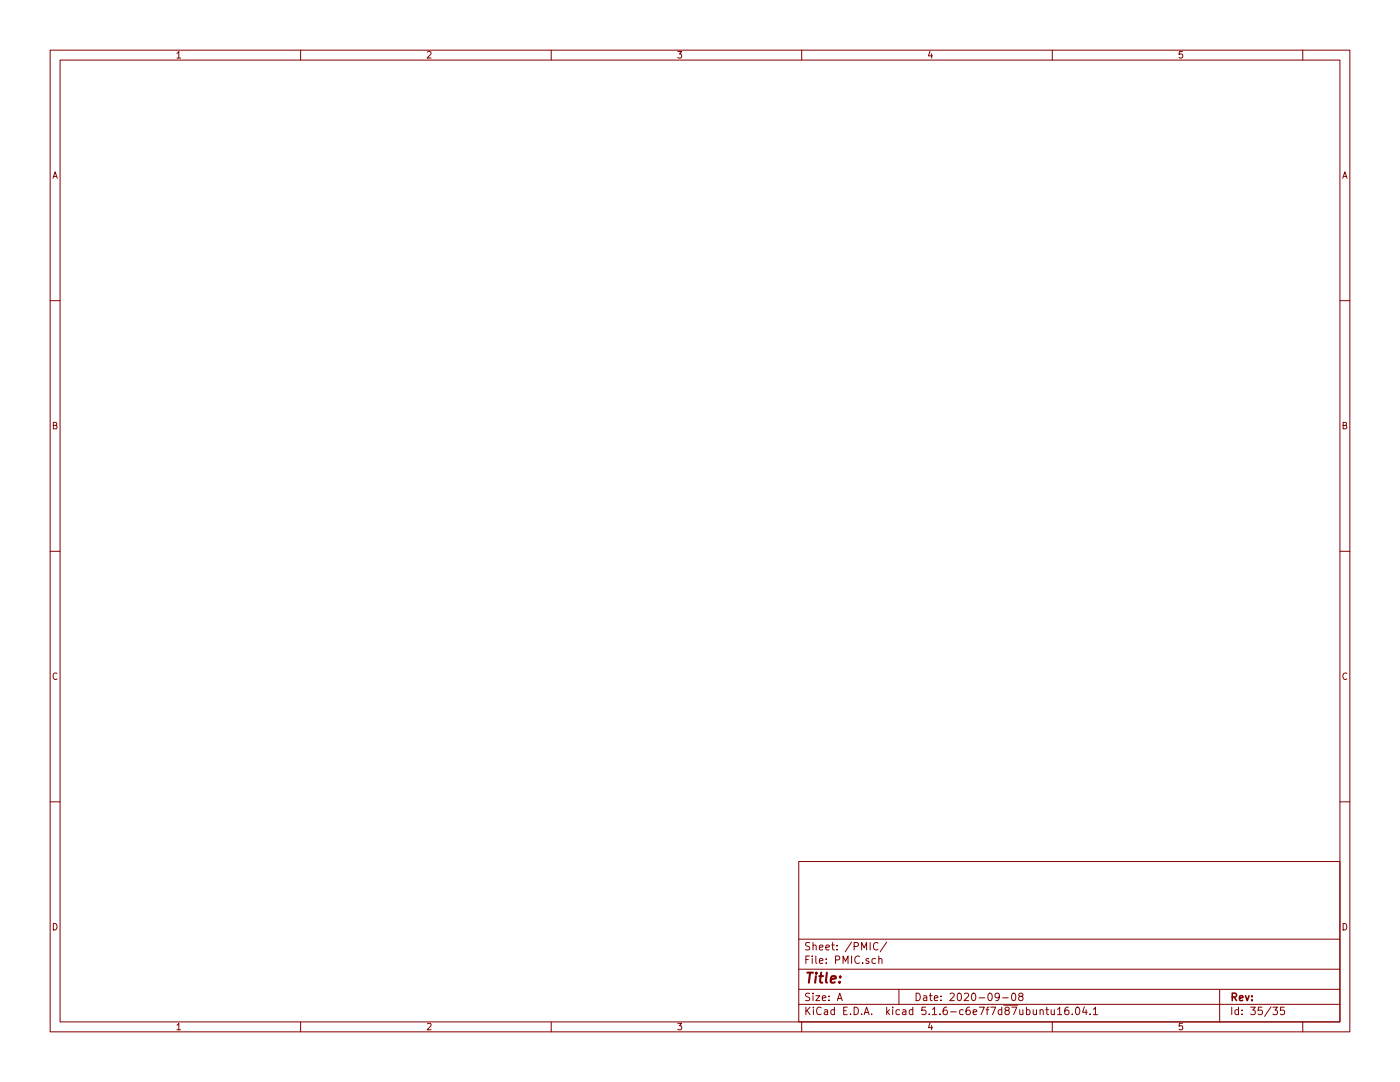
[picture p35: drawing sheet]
<svg xmlns="http://www.w3.org/2000/svg" width="279mm" height="216mm" viewBox="0 0 279 216" stroke-linecap="round" stroke-linejoin="round" font-family="sans-serif">
<defs><g id="words">
<text font-size="2.8" fill="#840000" x="160.4" y="196.2">Title:</text>
<g font-size="2.1" fill="#840000">
<text x="160.4" y="189.6">Sheet: /PMIC/</text>
<text x="160.4" y="192.3">File: PMIC.sch</text>
<text x="160.4" y="202.5">KiCad E.D.A. kicad 5.1.6-c6e7f7d87ubuntu16.04.1</text>
<text x="160.4" y="199.7">Size: A</text>
<text x="182.4" y="199.7">Date: 2020-09-08</text>
<text x="245.4" y="199.7">Rev:</text>
<text x="245.4" y="202.5">Id: 35/35</text>
</g>
<g font-size="1.8" fill="#840000">
<text x="35" y="11.6">1</text>
<text x="85" y="11.6">2</text>
<text x="135" y="11.6">3</text>
<text x="185" y="11.6">4</text>
<text x="235" y="11.6">5</text>
<text x="10.4" y="35.6">A</text>
<text x="267.8" y="35.6">A</text>
<text x="10.4" y="85.6">B</text>
<text x="267.8" y="85.6">B</text>
<text x="10.4" y="135.6">C</text>
<text x="267.8" y="135.6">C</text>
<text x="10.4" y="185.6">D</text>
<text x="267.8" y="185.6">D</text>
<text x="35" y="205.5">1</text>
<text x="85" y="205.5">2</text>
<text x="135" y="205.5">3</text>
<text x="185" y="205.5">4</text>
<text x="235" y="205.5">5</text>
</g>
</g></defs>
<g fill="none" stroke="#840000" stroke-width=".2">
<path d="M10 10h259.4v195.9h-259.4zM12 12h255.4v191.9h-255.4zM60 10v2M110 10v2M160 10v2M210 10v2M260 10v2M10 60h2M267.4 60h2M10 110h2M267.4 110h2M10 160h2"/>
<path d="M267.4 160h2M159.4 171.9h108v32h-108zM159.4 197.4h108M159.4 193.4h108M159.4 187.4h108M167.1 199.7l.5-1.5 .5 1.5M167.2 199.2h.8M174.7 191.3h-.4l-.3 .2 .1 .6 .2 .2 .4-.1M175.2 188.2a.59 .59 0 0 0-.7 0 .59 .59 0 0 0-.2 .7 .56 .56 0 0 0 .3 .6 .56 .56 0 0 0 .6-.1M175.4 191.4l.2-.1h.3l.1 1M175.4 190.8v1.5M177 188l-1.3 1.9"/>
<path d="M179.4 197.4v3M199.4 198.8l-.2 .3-.5-.1-.1-.2 .1-.6h.5l.2 .1a1.19 1.19 0 0 1-.2 1.3l-.5 .1M200.1 199.1h1.1M202 198.3l.4-.1a.94 .94 0 0 1 0 1.5 .82 .82 0 0 1-.4-1.4zM203.6 198.8l-.3-.3 .1-.2 .2-.1h.4l.2 .3-.1 .2-.5 .1-.3 .3 .1 .4 .2 .2h.3l.3-.3-.1-.4-.2-.2M243.4 197.4v6.5M60 203.9v2M110 203.9v2M159.4 200.4h108M160 203.9v2M207.6 201.6l.2-.1h.3l.1 1M208.7 201.5h.6"/>
<path d="M208.9 201v1.3l.4 .2M209.8 201.5l.1 .9 .3 .1 .2-.2M210 203.9v2M210.4 201.5v1M211 201.4l.5-.4v1.5M211 202.5h.9M213.2 201h-.4l-.3 .3v.9l.3 .3 .5-.2v-.5l-.1-.2-.4-.1-.3 .3M214 202.3v.2M214.8 201h.2a.8 .8 0 0 1 .5 .7 .8 .8 0 0 1-.5 .8 1 1 0 0 1-.2-1.5zM216.4 200.9l-.3 1.1h.9M216.8 201.5v1M217.6 202.3v.2"/>
<path d="M218.2 201.4l.4-.4v1.5M218.2 202.5h.8M254 201h.9l-.4 .5 .4 .2v.6l-.2 .2-.7-.2M256.3 201h-.7l-.1 .7 .2-.2 .5 .1 .2 .2-.1 .5-.2 .2-.6-.2M260 203.9v2"/>
</g>
<use href="#words"/>
</svg>
